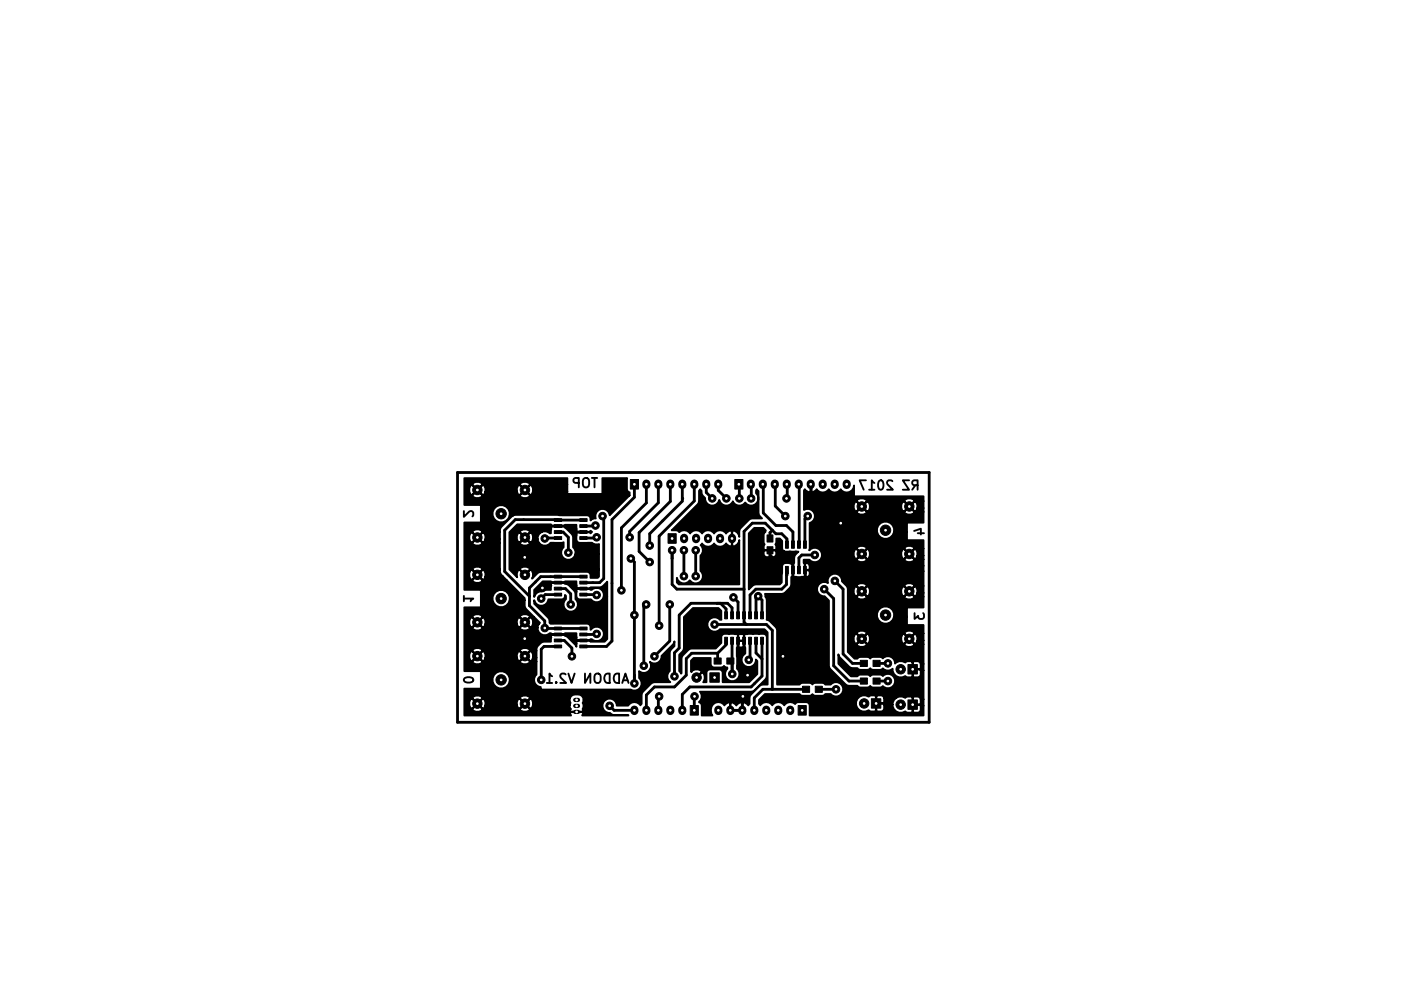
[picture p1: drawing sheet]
<svg xmlns="http://www.w3.org/2000/svg" width="297mm" height="210mm" viewBox="0 0 297 210" stroke-linecap="round" stroke-linejoin="round" font-family="sans-serif">
<defs><g id="words">
<text font-size="2.8" x="98.3" y="127.8" transform="rotate(-90 98.3 127.8)">1</text>
<text font-size="2.8" fill="#fff" x="132.9" y="145">ADDON V2.1</text>
</g></defs>
<g fill="none" stroke="#000" stroke-width=".4">
<path d="M98.3 108.4v1.3l1.2-1.2a.54 .54 0 0 1 .8 .3v.5l-.1 .3M122.7 102.5h-.7a.54 .54 0 0 1-.4-.6 .54 .54 0 0 1 .4-.5h.7v2M123.7 101.7a.67 .67 0 0 1 .7-.3 .67 .67 0 0 1 .5 .7v.6a.67 .67 0 0 1-.7 .7 .67 .67 0 0 1-.6-.7zM125.5 101.4h1.1M126 101.4v2M183.6 101.9h-1.3l.8 2M184.3 103.9h1.1M185.4 102.5l-.6-.6v2M186.4 102.1l.4-.2a1.25 1.25 0 0 1 0 2l-.3-.1-.2-.3-.1-.8zM189.2 102.1l-.3-.2-.6 .1a.54 .54 0 0 0-.1 .8l1.1 1.1h-1.2M192.7 101.9h-1.3l1.3 2h-1.3M193.8 112.7l1.4-.5v1.2"/>
<path d="M194.1 103l-.7 .9M194.5 103h-.7a.54 .54 0 0 1-.4-.6 .54 .54 0 0 1 .4-.5h.7v2M194.6 113.1h1.3M98.3 127h2l-.5 .6M193.9 130.1v1.2l.8-.6 .2 .5h.8l.2-.3v-.5l-.2-.3M98.4 144a1.33 1.33 0 0 1 1.9 .2v.1a1.25 1.25 0 0 1-2 0zM115.9 144.9h1.2M117.1 143.5l-.6-.6v2M117.9 144.7v.2M119.9 143.1l-.3-.2-.6 .1a.54 .54 0 0 0-.1 .8l1.1 1.1h-1.2M120.5 142.9l.7 2 .6-2M124 142.9v2l1.2-2v2"/>
<path d="M126.1 143.2a.67 .67 0 0 1 .8-.3 .67 .67 0 0 1 .5 .7v.6a.67 .67 0 0 1-.7 .7 .67 .67 0 0 1-.7-.7zM128.3 143.2l.5-.3h.5v2a1.04 1.04 0 0 1-1.1-.5 1.04 1.04 0 0 1 .1-1.2zM130.3 143.2l.5-.3h.5v2a1.04 1.04 0 0 1-1.1-.5 1.04 1.04 0 0 1 .1-1.2zM131.9 144.9l.7-2 .7 2"/>
</g>
<g fill="#000" stroke="#000" stroke-width=".21">
<path d="M117.5 113.9h1.6v.6h-1.6zM117.5 112.6h1.6v.6h-1.6zM117.5 111.3h1.6v.6h-1.6zM117.5 110h1.6v.6h-1.6zM122.9 110h1.6v.6h-1.6zM122.9 111.3h1.6v.6h-1.6zM122.9 112.6h1.6v.6h-1.6zM122.9 113.9h1.6v.6h-1.6zM133.6 101.7h1.8v2.1h-1.8zM141.6 113.2h1.8v2.1h-1.8zM155.8 101.7h1.7v2.1h-1.7zM162.6 113.5h1.3v1.5h-1.3z"/>
<path d="M162.6 116h1.3v1.5h-1.3zM166.5 114.8h.6v1.5h-.6zM167.8 114.8h.6v1.5h-.6zM169.1 114.8h.6v1.5h-.6zM170.4 114.8h.6v1.5h-.6zM117.5 136.9h1.6v.6h-1.6zM117.5 135.6h1.6v.6h-1.6zM117.5 134.3h1.6v.6h-1.6zM117.5 133h1.6v.6h-1.6zM117.5 125.9h1.6v.6h-1.6zM117.5 124.6h1.6v.6h-1.6zM117.5 123.3h1.6v.6h-1.6z"/>
<path d="M117.5 122h1.6v.6h-1.6zM122.9 133h1.6v.6h-1.6zM122.9 134.3h1.6v.6h-1.6zM122.9 135.6h1.6v.6h-1.6zM122.9 136.9h1.6v.6h-1.6zM122.9 122h1.6v.6h-1.6zM122.9 123.3h1.6v.6h-1.6zM122.9 124.6h1.6v.6h-1.6zM122.9 125.9h1.6v.6h-1.6zM151.4 139.6h1.5v1.3h-1.5zM154.1 139.6h1.5v1.3h-1.5zM153.6 129.8h.6v1.5h-.6z"/>
<path d="M153.6 135.2h.6v1.5h-.6zM154.9 129.8h.6v1.5h-.6zM154.9 135.2h.6v1.5h-.6zM156.2 129.8h.6v1.5h-.6zM156.2 135.2h.6v1.5h-.6zM157.5 129.8h.6v1.5h-.6zM157.5 135.2h.6v1.5h-.6zM158.7 129.8h.6v1.5h-.6zM158.7 135.2h.6v1.5h-.6zM160 129.8h.6v1.5h-.6zM160 135.2h.6v1.5h-.6zM161.3 129.8h.6v1.5h-.6z"/>
<path d="M161.3 135.2h.6v1.5h-.6zM166.5 120.2h.6v1.5h-.6zM167.8 120.2h.6v1.5h-.6zM169.1 120.2h.6v1.5h-.6zM170.4 120.2h.6v1.5h-.6zM146.3 149.7h1.8v2h-1.8zM150.5 142.7h2v2h-2zM169.2 149.7h1.7v2h-1.7zM170.2 145.6h1.5v1.3h-1.5zM172.9 145.6h1.5v1.3h-1.5zM182.4 143.8h1.5v1.3h-1.5zM182.4 140.1h1.5v1.3h-1.5z"/>
<path d="M184.8 148.2h2v2h-2zM185.1 143.8h1.5v1.3h-1.5zM185.1 140.1h1.5v1.3h-1.5zM192.5 148.5h2v2h-2zM192.5 141h2v2h-2z"/>
<circle cx="101.2" cy="104" r="1"/>
<circle cx="101.2" cy="114" r="1"/>
<circle cx="106.3" cy="109" r="1.1"/>
<circle cx="111.3" cy="118.2" r=".8"/>
<circle cx="111.3" cy="104" r="1"/>
<circle cx="111.3" cy="114" r="1"/>
<circle cx="115.5" cy="114.2" r=".8"/>
<circle cx="120.5" cy="117.2" r=".8"/>
<circle cx="126.3" cy="111.5" r=".8"/>
<circle cx="126.5" cy="114" r=".8"/>
<circle cx="127.8" cy="109.5" r=".8"/>
<circle cx="133.5" cy="114" r=".8"/>
<circle cx="133.8" cy="118.5" r=".8"/>
<circle cx="137.8" cy="115.7" r=".8"/>
<circle cx="137.8" cy="119.2" r=".8"/>
<circle cx="142.5" cy="116.7" r=".8"/>
<circle cx="145" cy="116.7" r=".8"/>
<circle cx="147.5" cy="116.7" r=".8"/>
<circle cx="151" cy="105.7" r=".8"/>
<circle cx="154" cy="105.7" r=".8"/>
<circle cx="156.8" cy="105.7" r=".8"/>
<circle cx="159.3" cy="105.7" r=".8"/>
<circle cx="166.5" cy="109.5" r=".8"/>
<circle cx="166.8" cy="105.7" r=".8"/>
<circle cx="171.3" cy="109.5" r=".8"/>
<circle cx="172.8" cy="117.7" r=".8"/>
<circle cx="178.3" cy="111" r=".8"/>
<circle cx="182.7" cy="107.5" r="1"/>
<circle cx="182.7" cy="117.5" r="1"/>
<circle cx="187.8" cy="112.5" r="1.1"/>
<circle cx="192.8" cy="107.5" r="1"/>
<circle cx="192.8" cy="117.5" r="1"/>
<circle cx="101.2" cy="139.2" r="1"/>
<circle cx="101.2" cy="122" r="1"/>
<circle cx="101.2" cy="132" r="1"/>
<circle cx="106.3" cy="127" r="1.1"/>
<circle cx="111.3" cy="135.5" r=".8"/>
<circle cx="111.3" cy="139.2" r="1"/>
<circle cx="111.3" cy="122" r="1"/>
<circle cx="111.3" cy="132" r="1"/>
<circle cx="114.8" cy="127" r=".8"/>
<circle cx="115" cy="124.7" r=".8"/>
<circle cx="115.5" cy="133.2" r=".8"/>
<circle cx="121" cy="128.2" r=".8"/>
<circle cx="121.3" cy="139.2" r=".8"/>
<circle cx="126.5" cy="134.5" r=".8"/>
<circle cx="126.5" cy="126.2" r=".8"/>
<circle cx="131.8" cy="125.2" r=".8"/>
<circle cx="134.5" cy="130.5" r=".8"/>
<circle cx="137" cy="128.2" r=".8"/>
<circle cx="138.8" cy="139.2" r=".8"/>
<circle cx="139.8" cy="132.7" r=".8"/>
<circle cx="142" cy="128.2" r=".8"/>
<circle cx="145" cy="122.2" r=".8"/>
<circle cx="147.5" cy="122.2" r=".8"/>
<circle cx="151.5" cy="132.5" r=".8"/>
<circle cx="155.5" cy="126.7" r=".8"/>
<circle cx="158.8" cy="140" r=".8"/>
<circle cx="160.8" cy="126.5" r=".8"/>
<circle cx="166" cy="139.2" r=".8"/>
<circle cx="174.8" cy="125" r=".8"/>
<circle cx="177" cy="123.2" r=".8"/>
<circle cx="182.7" cy="125.5" r="1"/>
<circle cx="182.7" cy="135.5" r="1"/>
<circle cx="187.8" cy="130.5" r="1.1"/>
<circle cx="192.8" cy="125.5" r="1"/>
<circle cx="192.8" cy="135.5" r="1"/>
<circle cx="101.2" cy="149.3" r="1"/>
<circle cx="106.3" cy="144.2" r="1.1"/>
<circle cx="111.3" cy="149.3" r="1"/>
<circle cx="114.8" cy="144.2" r=".8"/>
<circle cx="129.3" cy="149.7" r=".8"/>
<circle cx="136.5" cy="141.2" r=".8"/>
<circle cx="139.8" cy="147.7" r=".8"/>
<circle cx="147.3" cy="147.7" r=".8"/>
<circle cx="155.3" cy="143" r=".8"/>
<circle cx="157.5" cy="147.7" r=".8"/>
<circle cx="158.5" cy="143.2" r=".8"/>
<circle cx="177.3" cy="146.2" r=".8"/>
<circle cx="183.2" cy="149.2" r="1"/>
<circle cx="188.3" cy="144.5" r=".8"/>
<circle cx="188.3" cy="140.7" r=".8"/>
<circle cx="191" cy="142" r="1"/>
<circle cx="191" cy="149.5" r="1"/>
</g>
<g fill="none" stroke="#000" stroke-width="1.7">
<path d="M137 102.6v.3M139.6 102.6v.3M142.1 102.6v.3M144.7 102.6v.3M145 114.1v.3M147.2 102.6v.3M147.6 114.1v.3M149.7 102.6v.3M150.1 114.1v.3M152.3 102.6v.3M152.7 114.1v.3M155.2 114.1v.3"/>
<path d="M159.2 102.6v.3M161.7 102.6v.3M164.3 102.6v.3M166.8 102.6v.3M169.4 102.6v.3M171.9 102.6v.3M174.4 102.6v.3M177 102.6v.3M179.5 102.6v.3M134.5 150.6v.3M137 150.6v.3M139.6 150.6v.3"/>
<path d="M142.1 150.6v.3M144.7 150.6v.3M152.3 150.6v.3M154.8 150.6v.3M157.4 150.6v.3M159.9 150.6v.3M162.5 150.6v.3M165 150.6v.3M167.5 150.6v.3"/>
</g>
<path d="M122 149.8h.6M122 151h.6M122 148.5h.6" fill="none" stroke="#000" stroke-width=".9"/>
<g fill="none" stroke="#000" stroke-width=".6">
<path d="M97 100.2h100v53h-100zM118.3 112.9h1.1l1.1 1.1v3.2M118.3 114.2h-2.8M123.7 112.9h-1.8l-1.3-1.3h-10.5l-1.6 1.6v2.3l2.8 2.7M123.7 110.3l-14.4-.1-2.3 2.3v8.7l5.3 5.3M126.3 111.5l-.2 .1h-2.4M126.5 114l-.2 .2h-2.6M127.8 109.5l.2 .2v13l-.9 .9h-3.4M133.8 118.5l.7 .7v24M134.5 102.7v2.8l-4.7 4.7v25.8l-1.2 1.2h-4.9M137 102.7v4l-5.2 5.3v13.2M139.6 102.7v4l-6.1 6v1.3"/>
<path d="M142.1 102.7v3.7l-6.6 6.6v4l2.3 2.2M142.5 116.7v7.3l1 1h14.3M144.7 102.7v3.6l-6.9 6.9v2.5M145 116.7v5.5M147.2 102.7v3.6l-7.4 7.4v19M147.5 116.7v5.5M149.7 102.7v1.8l1.3 1.2M152.3 102.7v1.3l1.7 1.7M156.8 102.7v3M159.3 102.7v3M161.8 102.7v6.1l2.7 2.7h2.3l1.3 1.4v2.6M163.3 116.7v1l1 1h2.7l1.1 1.2v3l1.4 1.3"/>
<path d="M163.8 112.5l-.5 .5v1.2M164.4 102.7v4.7l2.1 2.1M166.8 115.5v-1.2l-1-1.1h-1.3l-2.2-2.2h-2.8l-1.7 1.7v19.3l.5 .5M166.9 102.7v2.9l-.1 .1M169.5 102.7l-.1 12.8M171.3 109.5l-.6 .6v5.4M172 102.7v2l6.3 6.3M172.8 117.7h-2.8l-.6 .7v2.5M111.3 135.5h4.7l.9-.9h4l1.2 1.3h1.6M115 124.7l1.1-1.1h5l1.3 1.3h1.3M118.3 124.9h1.6l1.1 1.1v2.2M118.3 135.9h1.3l1.7 1.6v1.7"/>
<path d="M118.3 137.2h-3l-.5 .5v6.5M118.3 126.2h-2.7l-.8 .8M123.7 126.2h2.8M123.7 122.3h-9l-2.4 2.4v3.8l3.2 3.2 .1 1.6h8.1M126.5 134.5l-.1 .1h-2.7M137 128.2l-.5 .5v12.5M142 128.2v7.8l-3.2 3.2M151.5 132.5h11l1.3 1.2v12.5M152.2 138.6h-5.5l-1.2 1.1v3.5M152.2 138.6v1.6M152.8 128l1.1 1.2v1.3M153.9 135.9v.9l-1.7 1.8"/>
<path d="M155.2 135.9l.1 7.1v-2.4l-.4-.4M155.2 130.5v-1.5l-.9-1h-7.8l-2.5 2.5v7l-1 1v4M155.5 126.7l1 1v2.8M156.5 135.9v5.3l2 2M157.8 135.9v1.3l-1.3 1.3M159 135.9v3.8l-.2 .3M160.3 130.5v-3.5l.5-.5 .8 .8v3.2M160.3 135.9v2.6l1.3 1.3M161.6 135.9v7.5l-2.3 2.3h-13l-1.6 1.6v3.4M166.8 120.9v3.1l-1 1h-5.5l-1.3 1.2v4.3M169.5 124.2v11.5l-3.5 3.5M170.7 120.9l.1 2.1-1.3 1.2"/>
<path d="M174.8 125l2 2v14.2l3.2 3.3h3.2M177 123.2l1.8 1.8v13.7l2 2h2.4M129.3 149.7l.9 1h4.3M138.8 145.7l-1.8 1.8v3.2M139.8 147.7l-.2 .2v2.8M147.3 147.7l-.1 3M157.5 147.7l-.1 .2v2.8h-2.6M170.9 146.2h-9.1l-1.9 1.9v2.6M173.6 146.2h3.7M185.9 144.5h2.4M185.9 140.7h2.4"/>
</g>
<path d="M109.7 111.3h7.1l.2 .3 5.2-.2v1.3l.2 .1h2.6l.2-.2 .3 .2-.3 .3-.2-.2h-2.6l-.2 .2 .1 .5a1.3 1.3 0 0 0 .4 1.5l1.8 .1a1.87 1.87 0 0 1 1.7 .3l.8-.1v2.1h-5v-.6l-.5-.8v-2.1a3.2 3.2 0 0 0-1.7-2l-.2-.3h-2.6l-.2 .1v1.3h-.3a1.4 1.4 0 0 0-1.7-.2h-2.4l-.1-.3a1.74 1.74 0 0 0-2 0l-.1 .3 1.1 1.1 1.1-1.1h2.4a1.4 1.4 0 0 0-.8 1.5h-1v-.7l-.3-.6-.3-.1-1 1-1.3-1-.2 .1a1.74 1.74 0 0 0 0 1.9l.2 .1 1.3-1.1 1 1.1 .3-.1 .3-.6h1l.3 .8h-1.9l-1.1-1.1-1.1 1.1 .1 .3a1.74 1.74 0 0 0 2 0l.1-.3h1.9a1.5 1.5 0 0 0 2.4 0h2.4l.4-.2v1.1a1.53 1.53 0 0 0 .3 2.5 1.53 1.53 0 0 0 2.2-1.1h5v3.3h-14.6l-.1-.3a1.74 1.74 0 0 0-2 0l-.1 .3 1.1 1.1 1.1-1.1h14.6v1.5l-.3 .3h-1.5a.99 .99 0 0 0-.5-1.2l-10-.1-.8 .3-1.1 1.2 .2-.5v-.7l-.3-.6-.3-.1-1.1 1.1-1.2-1.1-.2 .1a1.63 1.63 0 0 0-.2 1.5l-1.7-1.7v-7.9zM98.5 101.4h21.8v1.4h-7.9l-.1-.3a1.74 1.74 0 0 0-2 0l-.1 .3h-7.9l-.1-.3-.7-.3-.6 .1-.7 .2-.1 .3 1.1 1.1 1.1-1.1h7.9l1.1 1.1 1.1-1.1h7.9v1.5h-7.3v-.7l-.3-.6-.3-.1-1 1.1-1.3-1.1-.2 .1-.3 .6v.7h-6.7v-.7l-.2-.6-.3-.1-1.1 1.1-1.2-1.1-.3 .1a1.74 1.74 0 0 0 0 1.9l.3 .1 1-1 1.3 1 .3-.1 .2-.6h6.7l.3 .6 .2 .1 1.1-1 1.2 1 .3-.1 .3-.6h7.3v.5h7.4v-3.4h5.3v2.6a1 1 0 0 1 .5 1.1h-21.1l-1.1-1.1-1.1 1.1h-7.9l-1.1-1.1-1.1 1.1 .1 .3a1.74 1.74 0 0 0 2 0l.1-.3h7.9l.1 .3 .7 .3h.6l.7-.3 .1-.3h21.1l-4.2 4.2a1.52 1.52 0 0 0-1.9-1.3 1.52 1.52 0 0 0-1.1 2h-.3l-.8 .4v-.4a.72 .72 0 0 0-.7-.7l-15.2-.1-1.2 .2v-.8a1.84 1.84 0 0 0-2.9-1.1 1.84 1.84 0 0 0 0 3 1.84 1.84 0 0 0 2.9-1.1h.7l-2.5 2.4-.2 .3-.1 .8h-3.7l-.1-.3-.7-.3h-.6l-.7 .3-.1 .3 1.1 1.1 1.1-1.1h3.7v1.5h-3.1v-.7l-.2-.6-.3-.1-1.3 1-1-1-.3 .1a1.74 1.74 0 0 0 0 1.9l.3 .1 1-1.1 1.3 1.1 .3-.1 .2-.6h3.1v.8h-3.7l-1.1-1.1-1.1 1.1 .1 .3 .7 .2h.7l.6-.2 .1-.3h3.7v5.6h-3.7l-.1-.3a1.74 1.74 0 0 0-2 0l-.1 .3 1.1 1.1 1.1-1.1h3.7a1.41 1.41 0 0 0 .6 1.5h-3.7v-.7l-.2-.6-.3-.1-1.3 1.1-1-1.1-.3 .1a1.74 1.74 0 0 0 0 1.9l.3 .1 1-1 1.3 1 .3-.1 .2-.6h3.7l.8 .8h-5.1l-1.1-1.1-1.1 1.1 .1 .3 .7 .3h.7l.6-.3 .1-.3h5.1l3.8 3.8v.5h-3.1a1.84 1.84 0 0 0-2.2-2.2 1.84 1.84 0 0 0-1.2 2.8 1.84 1.84 0 0 0 3.1 0l.3-.6h3.1l.1 1.5 1.9 2h-.8l-.1-.3a1.74 1.74 0 0 0-2 0l-.1 .3h-7.9l-.1-.3-.7-.3h-.6l-.7 .3-.1 .3 1.1 1.1 1.1-1.1h7.9l1.1 1.1 1.1-1.1h.8l1.3 1.2-.2 .3h-1.3v-.7l-.3-.6-.3-.1-1 1-1.3-1-.2 .1-.3 .6v.7h-6.7v-.7l-.2-.6-.3-.1-1.1 1-1.2-1-.3 .1-.3 .6v.7l.3 .6 .3 .1 1-1.1 1.3 1.1 .3-.1 .2-.6h6.7l.3 .6 .2 .1 1.1-1.1 1.2 1.1 .3-.1 .3-.6h1.3l-.3 .8h-1.6l-1.1-1.1-1.1 1.1h-7.9l-1.1-1.1-1.1 1.1 .1 .3 .7 .2h.7l.6-.2 .1-.3h7.9l.1 .3a1.74 1.74 0 0 0 2 0l.1-.3h1.6a1.49 1.49 0 0 0 .9 1.4 1.49 1.49 0 0 0 1.6-.2h.3l.2 .2 5.2-.2v1.3l.2 .1h2.6l.2-.2 .4 .2a1.55 1.55 0 0 0 2.2-.5 1.55 1.55 0 0 0-.5-2.1 1.55 1.55 0 0 0-2.1 .4 .99 .99 0 0 0-.5-1.2l-8-.1-.2-.2-.1-.7-.2-.4-2.9-2.9v-.8a1.52 1.52 0 0 0 1.5 1.2 1.52 1.52 0 0 0 1.5-1.3l3.1-.1a.8 .8 0 0 0 .4-.9l.2 .2v.7a1.52 1.52 0 0 0-.1 2.2 1.52 1.52 0 0 0 2.2 0 1.52 1.52 0 0 0-.1-2.2l-.1-1.5a3.2 3.2 0 0 0-2-1.7l-.3-.2h-2.6l-.2 .1v1.3h-1.2l-.8 .4a1.46 1.46 0 0 0-1.5 1.2v-1.5l1.8-1.8h1.7l.2 .2 5.2-.2v1.3l.2 .1h2.6l.2-.2 2.3-.1 1.2-1.1v3.1h-.7a1.52 1.52 0 0 0-.7-1.6 1.52 1.52 0 0 0-1.8 .2h-.3l-.2-.2h-2.6l-.2 .2 .1 .5a1.3 1.3 0 0 0 .4 1.5l2.6 .1a1.53 1.53 0 0 0 1.5 .5 1.53 1.53 0 0 0 1.2-1.2h.7v9.1l-.5 .5h-3l-.2-.2h-2.6l-.2 .2v1.1l-.2-.4-1.6-1.6-.8-.5h-2.6l-.2 .1v1.3h-1.5a1.95 1.95 0 0 0-1.6 2h-1.3l-.1-.3a1.74 1.74 0 0 0-2 0l-.1 .3h-7.9l-.1-.3-.7-.3h-.6l-.7 .3-.1 .3 1.1 1 1.1-1h7.9l1.1 1 1.1-1h1.3v1.4h-.7v-.6l-.3-.7-.3-.1-1 1.1-1.3-1.1-.2 .1-.3 .7v.6h-6.7v-.6l-.2-.7-.3-.1-1.1 1.1-1.2-1.1-.3 .1a1.74 1.74 0 0 0 0 2l.3 .1 1-1.1 1.3 1.1 .3-.1 .2-.7h6.7l.3 .7 .2 .1 1.1-1.1 1.2 1.1 .3-.1 .3-.7h.7v.9h-1.3l-1.1-1.1-1.1 1.1h-7.9l-1.1-1.1-1.1 1.1 .1 .2a1.74 1.74 0 0 0 2 0l.1-.2h7.9l.1 .2 .7 .3h.6l.7-.3 .1-.2h1.3v2.7a1.42 1.42 0 0 0-.4 1.5h-5.2v-.7a1.84 1.84 0 0 0-2.9-1.2 1.84 1.84 0 0 0 0 3.1 1.84 1.84 0 0 0 2.9-1.2h5.2l.2 .5 .4 .4 .7 .3v.5h19.1l.5 .2a1.52 1.52 0 0 0 1.7-.8 1.52 1.52 0 0 0-.4-1.8v-1.5l.1 .1a1.53 1.53 0 0 0 2-.2 1.53 1.53 0 0 0 .2-1.9 1.5 1.5 0 0 0 1.6 .2 1.5 1.5 0 0 0 .9-1.4l2.4-2.5 .3-.6v1a1.84 1.84 0 0 0-1 1.4v3.9l-.3 .2a1.52 1.52 0 0 0 .4 2.1h-3.3l-.8 .3-1.9 2.1-.1 2.2-.2 .3-.2-.2a1.54 1.54 0 0 0-2.4 .3h-2.4v-.3a1.53 1.53 0 0 0-2.4-.9h-4.7v-.4a1.64 1.64 0 0 0-2.9 0h-8.4l-.1-.3a1.74 1.74 0 0 0-2 0l-.1 .3h-7.9l-.1-.3-.7-.2h-.6l-.7 .2-.1 .3 1.1 1.1 1.1-1.1h7.9l1.1 1.1 1.1-1.1h8.4v.4l.2 .6-.2 .5h-7.8v-.7l-.3-.6-.3-.1-1.2 1.1-1.1-1.1-.2 .1-.3 .7v.6h-6.7v-.7l-.2-.6-.3-.1-1.1 1.1-1.2-1.1-.3 .1a1.74 1.74 0 0 0 0 2l.3 .1 1.2-1.1 1.1 1.1 .3-.1 .2-.7h6.7l.3 .7 .2 .1 1.3-1.1 1 1.1 .3-.1 .3-.7h7.8l.2 .8h-8.6l-1.1-1-1.1 1h-7.9l-1.1-1-1.1 1 .1 .3 .7 .3h.7l.6-.3 .1-.3h7.9l.1 .3a1.74 1.74 0 0 0 2 0l.1-.3h8.6l-.2 .4 .2 .2h2.5l.2-.2-.2-.4 .2-.6-.2-.7 .2-.6h4.7a1.51 1.51 0 0 0-.6 1.7 1.51 1.51 0 0 0 1.5 1.1l.5 .3 .4 .1 3.1 .1h-9.9l.3-.5-.2-.2h-2.5l-.2 .2 .3 .5h-22.6v-5.7h3.5v-3.7h-3.5v-13.5h3.5v-3.8h-3.5v-14.2h3.5v-3.8h-3.5zM148.5 103.8l.2 .3a1.5 1.5 0 0 0 .8 1.6 1.52 1.52 0 0 0 1.3 1.6 1.52 1.52 0 0 0 1.7-1.2 1.51 1.51 0 0 0 1.3 1.2 1.51 1.51 0 0 0 1.6-.9 1.5 1.5 0 0 0 2.6 .2 1.52 1.52 0 0 0 2.2 .3 1.52 1.52 0 0 0 .1-2.2v-.7l.2-.2 .3 .4v4.6l.1 .4 .7 .8h-2.1l-.7 .3-2 2.1-.1 1.5a1.52 1.52 0 0 0-1.2-1.3l-.2 .1v3.1l.2 .1a1.52 1.52 0 0 0 1.2-1.3v9.4h-12.8l-.4-.4v-1a1.52 1.52 0 0 0 1.2 1.2 1.52 1.52 0 0 0 1.6-.7 1.52 1.52 0 0 0 2.2 .3 1.52 1.52 0 0 0 0-2.3v-3.2a1.45 1.45 0 0 0 0-2.2l.4-.4a1.5 1.5 0 0 0 2.5 0 1.51 1.51 0 0 0 2.5 0l.8 .6h.2l.2-.1v-3.1l-.2-.1h-.2l-.8 .6a1.51 1.51 0 0 0-2.5 0 1.5 1.5 0 0 0-2.5 0 1.5 1.5 0 0 0-2.6 0 1.5 1.5 0 0 0-2.3-.3l-.4-.3-1.2-.1 5.5-5.5 .3-.7v-2.2zM158.8 113.2l1.1-1.2h1.9l.6 .5-.5 1v1.5l.2 .5-.2 .4v.6l.2 .2h2.3l.2-.2v-.6l-.2-.4 .2-.5v-.7h.7l.5 .5v1.5l.1 .3 .4 .4-4.2-.2-.2 .2v.6l.1 .3 .5 .3h.5l.2-.2v-1.2h.1v1.2l.2 .2h.5l.5-.3 .1-.9h4.7l-.6 .7-.3 .7v1.1l-.2 .1v2.7l.1 .1h2.1l.2-.1v-2.7l-.2-.1v-.7h1.2l.3 .2a1.55 1.55 0 0 0 2.1-.4 1.55 1.55 0 0 0-.3-2.1 1.55 1.55 0 0 0-2.2 .2l.2-.4v-5.3l.4-.2a1.53 1.53 0 0 0 .5-2.1 1.53 1.53 0 0 0-2.1-.5v-4.2l.1-.2 .7 .6h.3l.2-.1v-1.6h.2l-.1 1.6 .3 .1h.2l.8-.6a1.51 1.51 0 0 0 2.5 0 1.5 1.5 0 0 0 2.5 0 1.54 1.54 0 0 0 1.8 .6 1.54 1.54 0 0 0 1.1-1.4v2.3h14.7v1h-1.9l-.1-.3-.7-.3-.7 .1-.6 .2-.1 .3h-7.9l-.1-.3a1.74 1.74 0 0 0-2 0l-.1 .3 1.1 1.1 1.1-1.1h7.9l1.1 1.1 1.1-1.1h1.9v1.5h-1.3v-.7l-.3-.6-.3-.1-1 1.1-1.3-1.1-.2 .1-.3 .6v.7h-6.7v-.7l-.2-.6-.3-.1-1.1 1.1-1.2-1.1-.3 .1-.3 .6v.7l.3 .6 .3 .1 1-1 1.3 1 .3-.1 .2-.6h6.7l.3 .6 .2 .1 1.1-1 1.2 1 .3-.1 .3-.6h1.3v.8h-1.9l-1.1-1.1-1.1 1.1h-7.9l-1.1-1.1-1.1 1.1 .1 .3 .7 .3h.7l.6-.3 .1-.3h7.9l.1 .3a1.74 1.74 0 0 0 2 0l.1-.3h1.9v2.3h-3.5v2h-2.7a1.84 1.84 0 0 0-2.2-2.2 1.84 1.84 0 0 0-1.2 2.8 1.84 1.84 0 0 0 3.1 0l.3-.6h2.7v1.7h3.5v1.8h-1.9l-.1-.3-.7-.3h-.7l-.6 .3-.1 .3h-7.9l-.1-.3a1.74 1.74 0 0 0-2 0l-.1 .3 1.1 1.1 1.1-1.1h7.9l1.1 1.1 1.1-1.1h1.9v1.5h-1.3v-.7l-.3-.6-.3-.1-1 1-1.3-1-.2 .1-.3 .6v.7h-6.7v-.7l-.2-.6-.3-.1-1.1 1-1.2-1-.3 .1-.3 .6v.7l.3 .6 .3 .1 1-1.1 1.3 1.1 .3-.1 .2-.6h6.7l.3 .6 .2 .1 1.1-1.1 1.2 1.1 .3-.1 .3-.6h1.3v.8h-1.9l-1.1-1.1-1.1 1.1h-7.9l-1.1-1.1-1.1 1.1 .1 .3 .7 .2h.7l.6-.2 .1-.3h7.9l.1 .3a1.74 1.74 0 0 0 2 0l.1-.3h1.9v1.3h-24.1a.58 .58 0 0 0-1-.4v1.3h.8l.2-.2v-.7h24.1v1.2h-24.1l-.2-.2h-.8v1.3a.55 .55 0 0 0 .6 .1 .55 .55 0 0 0 .4-.5v-.7h24.1v3.1h-1.9l-.1-.3-.7-.3-.7 .1-.6 .2-.1 .3h-7.9l-.1-.3a1.74 1.74 0 0 0-2 0l-.1 .3 1.1 1.1 1.1-1.1h7.9l1.1 1.1 1.1-1.1h1.9v1.5h-1.3v-.7l-.3-.6-.3-.1-1 1.1-1.3-1.1-.2 .1-.3 .6v.7h-6.7v-.7l-.2-.6-.3-.1-1.1 1.1-1.2-1.1-.3 .1-.3 .6v.7l.3 .6 .3 .1 1-1 1.3 1 .3-.1 .2-.6h6.7l.3 .6 .2 .1 1.1-1 1.2 1 .3-.1 .3-.6h1.3v.8h-1.9l-1.1-1.1-1.1 1.1h-7.9l-1.1-1.1-1.1 1.1 .1 .3 .7 .3h.7l.6-.3 .1-.3h7.9l.1 .3a1.74 1.74 0 0 0 2 0l.1-.3h1.9v2.3h-3.5v2h-2.7a1.84 1.84 0 0 0-2.2-2.2 1.84 1.84 0 0 0-1.2 2.8 1.84 1.84 0 0 0 3.1 0l.3-.6h2.7v1.7h3.5v1.8h-1.9l-.1-.3-.7-.3h-.7l-.6 .3-.1 .3h-7.9l-.1-.3a1.74 1.74 0 0 0-2 0l-.1 .3 1.1 1.1 1.1-1.1h7.9l1.1 1.1 1.1-1.1h1.9v1.5h-1.3v-.7l-.3-.6-.3-.1-1 1-1.3-1-.2 .1-.3 .6v.7h-6.7v-.7l-.2-.6-.3-.1-1.1 1-1.2-1-.3 .1-.3 .6v.7l.3 .6 .3 .1 1-1.1 1.3 1.1 .3-.1 .2-.6h6.7l.3 .6 .2 .1 1.1-1.1 1.2 1.1 .3-.1 .3-.6h1.3v.8h-1.9l-1.1-1.1-1.1 1.1h-7.9l-1.1-1.1-1.1 1.1 .1 .3 .7 .2h.7l.6-.2 .1-.3h7.9l.1 .3a1.74 1.74 0 0 0 2 0l.1-.3h1.9v4.2h-.6l-.3-.5-.3-.1h-.9l-.1 .2-.3-.2h-.9l-.5 .3a1.68 1.68 0 0 0-2.1 .2 1.49 1.49 0 0 0-.9-1.5 1.49 1.49 0 0 0-1.7 .4l-.6-.3h-1.5l-.6 .3-.6-.3h-1.5l-.6 .3h-.6l-1.4-1.4v-13.3l-.3-.7-1-1a1.52 1.52 0 0 0-1.7-1.6 1.52 1.52 0 0 0-1.2 2 1.52 1.52 0 0 0-2.3 .9 1.52 1.52 0 0 0 1.5 1.9l.9 .9 .1 14.2 3.8 3.8 2.2 .1 .6 .4h1.5l.6-.4 .6 .4h1.5l.6-.3a1.52 1.52 0 0 0 2.1 0 1.52 1.52 0 0 0 0-2.2 1.52 1.52 0 0 0-2.1 0l-.6-.3h-1.5l-.6 .4-.6-.4h-1.5l-.6 .4h-1.4l-2.6-2.7v-2l.2 .7 2.4 2.2 1.4 .1 .6 .3h1.5l.6-.3 .6 .3h1.5l.6-.3 .2 .2a1.46 1.46 0 0 0 1.9-.1 1.71 1.71 0 0 0 .8 1.6 1.71 1.71 0 0 0 1.8-.1l.5 .3h.9l.1-.2v-3h.2v1.4h1.4l.2-.1v-.9h.6v1.3h-.6l-.2-.1h-1.4v1.4l.1 .2 1.2-.1 .3-.5v-.9h.6v6.2h-.6l-.1-.3-.5-.3h-.9l-.1 .2-.3-.2h-.9l-.5 .2a1.69 1.69 0 0 0-2 .1h-2.4l-.3-.5-.3-.1h-.9l-.2 .2-.3-.2h-.9l-.4 .3a1.74 1.74 0 0 0-2.7 1.5 1.74 1.74 0 0 0 2.7 1.4l.4 .3h.9l.2-.2v-3.1h.1v1.5h1.5l.2-.2v-.9h2.4l-.4 .4-.2 1-3.5-.2v1.5l.2 .2 1.2-.2 .3-.4v-.9h1.8v.3a1.74 1.74 0 0 0 2.6 1.1l.5 .3h.9l.1-.2v-3h.2v1.4h1.4l.2-.1v-.9h.6v1.3h-.6l-.2-.1h-1.4v1.4l.1 .2 1.2-.1 .3-.5v-.9h.6v2.1h-24.1v-2.1l-.3-.5-.5-.2h-1.7l-.6 .4-.5-.3a1.5 1.5 0 0 0-1.8 .5 1.5 1.5 0 0 0-2.6 0 1.5 1.5 0 0 0-2.5 0l-.3-.3v-.8l1.3-1.2h7.3l.7 .3h1.5l.6-.3 .6 .3h1.5l.6-.3h1.1a1.52 1.52 0 0 0 2.2 0 1.52 1.52 0 0 0 0-2.1 1.52 1.52 0 0 0-2.2 0h-1.1l-.6-.3h-1.5l-.6 .3-.6-.3h-1.5l-.7 .3h-4.7l-.1-11.8a3.5 3.5 0 0 0-2.2-1.9l.1-4.2-.4-1.3 4-.1a2.97 2.97 0 0 0 1.6-3.5l.3-.1v-2.7l-.2-.1h-1.6l-.3 .2-.2 .5-.1 3.4-.4 .4h-5l-.8 .3-.7 .8zM146.9 129h5.4l.6 .6 .1 1.9h-.4a1.52 1.52 0 0 0-2.2-.1 1.52 1.52 0 0 0 0 2.2 1.52 1.52 0 0 0 2.2-.1h9.5l.6 .7v11l-1.3 .1-2.2 2.1-.3 .7v1.2l-.3 .4-.1-.3-.8-.4-.3 .2-.6-.1-.7 .6-.7-.6-.3-.1-.2 .2v1.5h2.4v-1.5h.1v1.6h-2.6v-1.6l-.3-.2-.7 .4-.2 .3a1.58 1.58 0 0 0-2-.6 1.58 1.58 0 0 0-.9 1.8l.4 .9h-2.3v-2.1a.69 .69 0 0 0-.6-.7 1.56 1.56 0 0 0 .2-2.2h10.9l.7-.3 2.5-2.7 .1-8.6a.72 .72 0 0 0-.7-.7h-3.9l-.2 .2-.3-.2h-.8l-.2 .2v1.2h1.2v-1.2h.1v1.3h-1.3v1.2l.2 .2h.8l.2-.2v-1.2h.1l.2 2.7a1.52 1.52 0 0 0 0 2.6 1.52 1.52 0 0 0 2.3-1.4l.3 .3v2.8l-1.8 1.7h-5.6v-2a.72 .72 0 0 0-.7-.7h-2a.72 .72 0 0 0-.7 .7v2h-.7a1.74 1.74 0 0 0 0-1.9l-.3-.1-1.1 1.1h-.1l1.2-1.2-.1-.3a1.74 1.74 0 0 0-2 0l-.1 .3-.1-.1v-2.3l.6-.6h3.6v1.3a.72 .72 0 0 0 .7 .7h1.5l.6-.3 .3 .3h.4v.3a1.52 1.52 0 0 0 0 2.2 1.52 1.52 0 0 0 2.2 0 1.52 1.52 0 0 0-.1-2.2l-.1-4.5 .2-.2v-2.5l-.1-.2h-1.7a1.23 1.23 0 0 0-1.7 .7v1.2l-1.2 1.2h-5a3.2 3.2 0 0 0-2.1 1.7l-.2 3.6-.4-.5v-3.5l.7-.7 .3-.7v-6.6z" fill="#000" stroke="#000" stroke-width=".4"/>
<g fill="#fff" stroke="#fff" stroke-width=".21">
<circle cx="115" cy="124.7" r=".17"/>
<circle cx="111.3" cy="118.2" r=".17"/>
<circle cx="111.3" cy="135.5" r=".17"/>
<circle cx="158.5" cy="143.2" r=".18"/>
<circle cx="178.3" cy="111" r=".17"/>
<circle cx="166" cy="139.2" r=".17"/>
<circle cx="157.5" cy="147.7" r=".18"/>
<circle cx="134.5" cy="130.5" r=".17"/>
<circle cx="160.8" cy="126.5" r=".17"/>
<circle cx="139.8" cy="147.7" r=".17"/>
<circle cx="120.5" cy="117.2" r=".17"/>
<circle cx="133.8" cy="118.5" r=".18"/>
<circle cx="177.3" cy="146.2" r=".17"/>
<circle cx="188.3" cy="144.5" r=".18"/>
<circle cx="188.3" cy="140.7" r=".18"/>
<circle cx="155.3" cy="143" r=".17"/>
<circle cx="114.8" cy="144.2" r=".17"/>
<circle cx="114.8" cy="127" r=".17"/>
<circle cx="115.5" cy="114.2" r=".17"/>
<circle cx="155.5" cy="126.7" r=".17"/>
<circle cx="142" cy="128.2" r=".17"/>
<circle cx="138.8" cy="139.2" r=".17"/>
<circle cx="121.3" cy="139.2" r=".17"/>
<circle cx="136.5" cy="141.2" r=".17"/>
<circle cx="137" cy="128.2" r=".17"/>
<circle cx="121" cy="128.2" r=".17"/>
<circle cx="158.8" cy="140" r=".17"/>
<circle cx="131.8" cy="125.2" r=".18"/>
<circle cx="126.5" cy="126.2" r=".17"/>
<circle cx="133.5" cy="114" r=".17"/>
<circle cx="126.5" cy="114" r=".17"/>
<circle cx="137.8" cy="119.2" r=".17"/>
<circle cx="137.8" cy="115.7" r=".17"/>
<circle cx="139.8" cy="132.7" r=".17"/>
<circle cx="126.5" cy="134.5" r=".17"/>
<circle cx="127.8" cy="109.5" r=".18"/>
<circle cx="151" cy="105.7" r=".17"/>
<circle cx="154" cy="105.7" r=".17"/>
<circle cx="126.3" cy="111.5" r=".17"/>
<circle cx="174.8" cy="125" r=".17"/>
<circle cx="145" cy="122.2" r=".17"/>
<circle cx="145" cy="116.7" r=".18"/>
<circle cx="156.8" cy="105.7" r=".17"/>
<circle cx="177" cy="123.2" r=".17"/>
<circle cx="147.5" cy="122.2" r=".17"/>
<circle cx="147.5" cy="116.7" r=".18"/>
<circle cx="159.3" cy="105.7" r=".17"/>
<circle cx="129.3" cy="149.7" r=".17"/>
<circle cx="147.3" cy="147.7" r=".17"/>
<circle cx="142.5" cy="116.7" r=".18"/>
<circle cx="115.5" cy="133.2" r=".17"/>
<circle cx="151.5" cy="132.5" r=".18"/>
<circle cx="171.3" cy="109.5" r=".17"/>
<circle cx="166.5" cy="109.5" r=".18"/>
<circle cx="166.8" cy="105.7" r=".17"/>
<circle cx="172.8" cy="117.7" r=".18"/>
<circle cx="185.8" cy="149.2" r=".17"/>
<circle cx="183.2" cy="149.2" r=".17"/>
<circle cx="193.5" cy="149.5" r=".18"/>
<circle cx="191" cy="149.5" r=".18"/>
<circle cx="193.5" cy="142" r=".17"/>
<circle cx="191" cy="142" r=".17"/>
<circle cx="151.5" cy="143.7" r=".18"/>
<circle cx="170.1" cy="150.7" r=".17"/>
<circle cx="167.5" cy="150.7" r=".17"/>
<circle cx="165" cy="150.7" r=".17"/>
<circle cx="162.5" cy="150.7" r=".17"/>
<circle cx="159.9" cy="150.7" r=".17"/>
<circle cx="157.4" cy="150.7" r=".17"/>
<circle cx="154.8" cy="150.7" r=".17"/>
<circle cx="152.3" cy="150.7" r=".17"/>
<circle cx="134.5" cy="102.7" r=".17"/>
<circle cx="137" cy="102.7" r=".17"/>
<circle cx="139.6" cy="102.7" r=".17"/>
<circle cx="142.1" cy="102.7" r=".17"/>
<circle cx="144.7" cy="102.7" r=".17"/>
<circle cx="147.2" cy="102.7" r=".17"/>
<circle cx="149.7" cy="102.7" r=".17"/>
<circle cx="152.3" cy="102.7" r=".17"/>
<circle cx="156.7" cy="102.7" r=".17"/>
<circle cx="159.2" cy="102.7" r=".17"/>
<circle cx="161.7" cy="102.7" r=".17"/>
<circle cx="164.3" cy="102.7" r=".17"/>
<circle cx="166.8" cy="102.7" r=".17"/>
<circle cx="169.4" cy="102.7" r=".17"/>
<circle cx="171.9" cy="102.7" r=".17"/>
<circle cx="174.4" cy="102.7" r=".17"/>
<circle cx="177" cy="102.7" r=".17"/>
<circle cx="179.5" cy="102.7" r=".17"/>
<circle cx="147.2" cy="150.7" r=".17"/>
<circle cx="144.7" cy="150.7" r=".17"/>
<circle cx="142.1" cy="150.7" r=".17"/>
<circle cx="139.6" cy="150.7" r=".17"/>
<circle cx="137" cy="150.7" r=".17"/>
<circle cx="134.5" cy="150.7" r=".17"/>
<circle cx="142.5" cy="114.2" r=".17"/>
<circle cx="145" cy="114.2" r=".17"/>
<circle cx="147.6" cy="114.2" r=".17"/>
<circle cx="150.1" cy="114.2" r=".17"/>
<circle cx="152.7" cy="114.2" r=".17"/>
<circle cx="155.2" cy="114.2" r=".17"/>
<circle cx="122.3" cy="149.8" r=".18"/>
<circle cx="122.3" cy="151" r=".18"/>
<circle cx="122.3" cy="148.5" r=".18"/>
<circle cx="187.8" cy="112.5" r=".17"/>
<circle cx="192.8" cy="107.5" r=".18"/>
<circle cx="182.7" cy="107.5" r=".18"/>
<circle cx="192.8" cy="117.5" r=".18"/>
<circle cx="182.7" cy="117.5" r=".18"/>
<circle cx="187.8" cy="130.5" r=".17"/>
<circle cx="192.8" cy="125.5" r=".18"/>
<circle cx="182.7" cy="125.5" r=".18"/>
<circle cx="192.8" cy="135.5" r=".18"/>
<circle cx="182.7" cy="135.5" r=".18"/>
<circle cx="106.3" cy="109" r=".17"/>
<circle cx="111.3" cy="104" r=".17"/>
<circle cx="101.2" cy="104" r=".17"/>
<circle cx="111.3" cy="114" r=".17"/>
<circle cx="101.2" cy="114" r=".17"/>
<circle cx="106.3" cy="127" r=".17"/>
<circle cx="111.3" cy="122" r=".17"/>
<circle cx="101.2" cy="122" r=".17"/>
<circle cx="111.3" cy="132" r=".17"/>
<circle cx="101.2" cy="132" r=".17"/>
<circle cx="106.3" cy="144.2" r=".17"/>
<circle cx="111.3" cy="139.2" r=".17"/>
<circle cx="101.2" cy="139.2" r=".17"/>
<circle cx="111.3" cy="149.3" r=".17"/>
<circle cx="101.2" cy="149.3" r=".17"/>
</g>
<use href="#words"/>
</svg>
